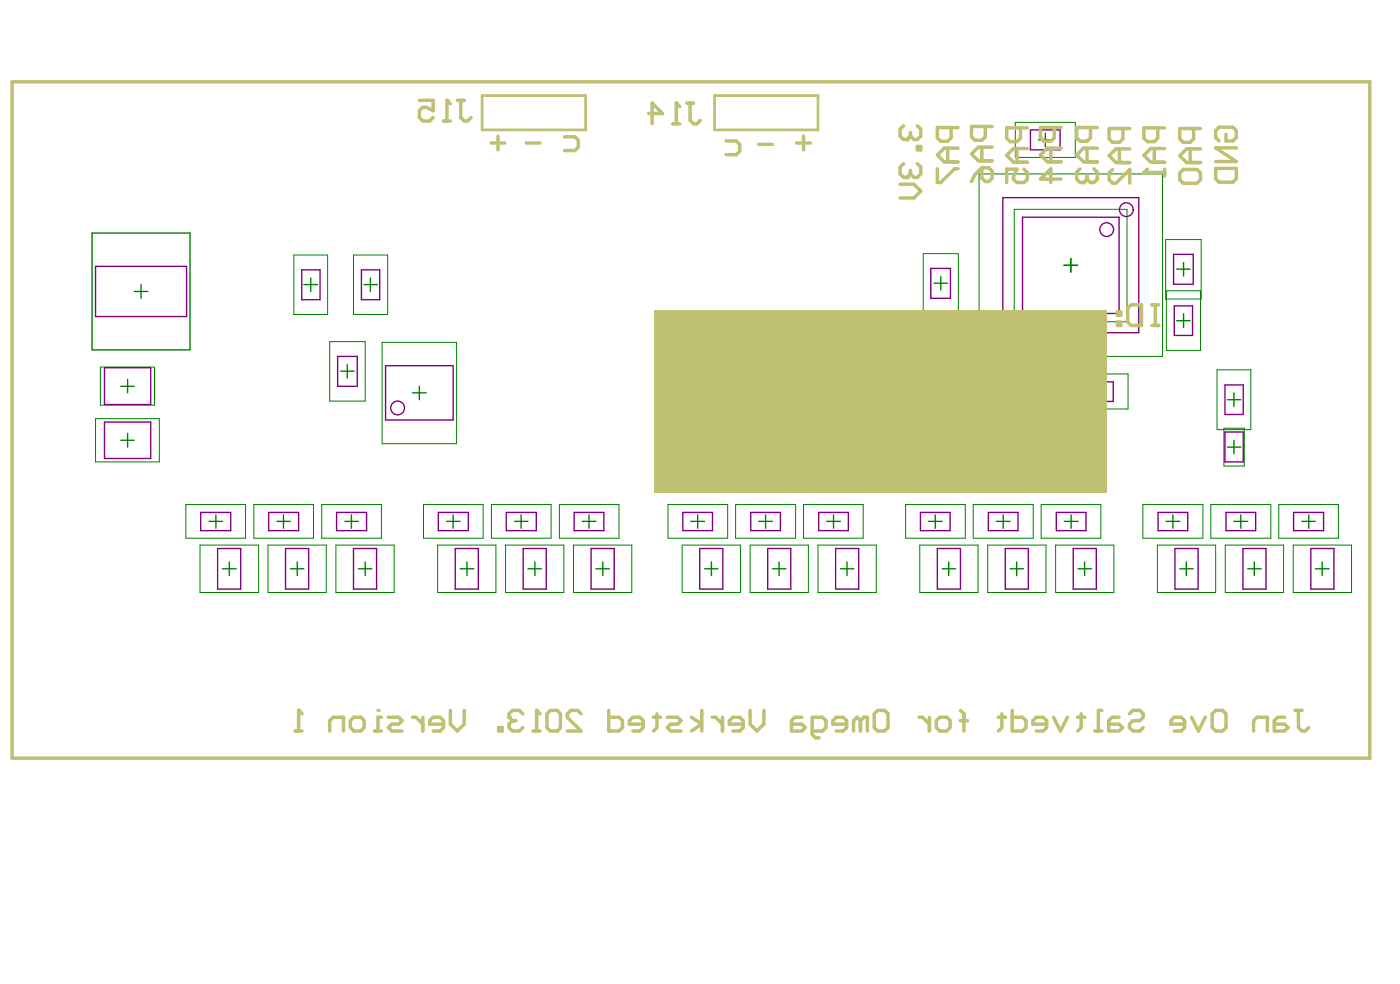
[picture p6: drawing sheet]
<svg xmlns="http://www.w3.org/2000/svg" width="288mm" height="202mm" viewBox="0 0 288 202" stroke-linecap="round" stroke-linejoin="round" font-family="sans-serif">
<g fill="none" stroke="#008000" stroke-width=".28">
<path d="M213.5 28.7h2.8M214.9 27.3v2.9M18.9 47.9h20.2v24h-20.2zM27.6 59.9h2.8M29 58.5v2.8M62.5 58.5h2.8M63.9 57.1v2.8M74.8 58.5h2.8M76.2 57.1v2.8M192 58.2h2.9M193.4 56.8v2.8M218.8 54.5h2.8"/>
<path d="M220.2 53.1v2.8M241.9 55.3h2.8M243.4 53.9v2.8M24.8 79.4h2.8M26.2 77.9v2.8M70.1 76.3h2.7M71.4 74.9v2.8M86.2 79.4v2.7M225.9 79.1v2.7M241.9 65.9h2.8M243.4 64.5v2.8M24.8 90.4h2.8"/>
<path d="M26.2 89v2.9M84.8 80.7h2.8M198.5 94.9h2.7M199.8 93.5v2.8M224.4 80.4h2.8M252.4 82.1h2.7M252.4 91.9h2.7M253.7 80.7v2.8M253.7 90.4v2.8M43 107.1h2.7M44.4 105.8v2.7M45.7 116.8h2.9"/>
<path d="M47.2 115.4v2.9M56.9 107.1h2.8M58.3 105.8v2.7M59.7 116.8h2.8M61.1 115.4v2.9M70.9 107.1h2.8M72.3 105.8v2.7M73.7 116.8h2.7M75.1 115.4v2.9M91.8 107.1h2.8M93.2 105.8v2.7M94.6 116.8h2.8"/>
<path d="M96 115.4v2.9M105.8 107.1h2.8M107.1 105.8v2.7M108.6 116.8h2.7M110 115.4v2.9M119.7 107.1h2.8M121.1 105.8v2.7M122.5 116.8h2.8M124 115.4v2.9M142 107.1h2.9M143.5 105.8v2.7M144.9 116.8h2.7"/>
<path d="M146.3 115.4v2.9M156 107.1h2.8M157.4 105.8v2.7M158.8 116.8h2.8M160.2 115.4v2.9M170 107.1h2.8M171.4 105.8v2.7M172.8 116.8h2.8M174.2 115.4v2.9M190.9 107.1h2.8M192.3 105.8v2.7M193.7 116.8h2.8"/>
<path d="M195.1 115.4v2.9M204.9 107.1h2.8M206.3 105.8v2.7M207.7 116.8h2.8M209 115.4v2.9M218.8 107.1h2.9M220.2 105.8v2.7M221.7 116.8h2.7M223 115.4v2.9M239.8 107.1h2.8M241.2 105.8v2.7M242.6 116.8h2.8"/>
<path d="M243.9 115.4v2.9M253.7 107.1h2.9M255.1 105.8v2.7M256.6 116.8h2.7M257.9 115.4v2.9M267.7 107.1h2.8M269.1 105.8v2.7M270.5 116.8h2.8M271.9 115.4v2.9"/>
</g>
<g fill="none" stroke="#008000" stroke-width=".21">
<path d="M201.3 35.7h37.7v37.5h-37.7zM208.8 25.1h12.3v7.2h-12.3zM60.4 52.4h7v12.2h-7zM72.7 52.4h7v12.2h-7zM189.8 52.1h7.3v12.2h-7.3zM208.5 43h23.2v23.1h-23.2zM239.7 49.2h7.3v12.2h-7.3zM239.8 59.7h7v12.3h-7zM20.6 75.4h11.2v7.8h-11.2zM67.8 70.2h7.3v12.2h-7.3zM78.6 70.3h15.3v20.9h-15.3zM219.7 76.8h12.2v7.2h-12.2z"/>
<path d="M250.2 76h7v12.3h-7zM19.6 86h13.2v8.9h-13.2zM195.9 92.8h7.9v4.2h-7.9zM251.7 88h4.1v7.7h-4.1zM38.2 103.6h12.3v7h-12.3zM41.1 112h12.1v9.7h-12.1zM52.2 103.6h12.3v7h-12.3zM55.1 112h12v9.7h-12zM66.2 103.6h12.2v7h-12.2zM69.1 112h12v9.7h-12zM87.1 103.6h12.2v7h-12.2zM90 112h12v9.7h-12z"/>
<path d="M101 103.6h12.3v7h-12.3zM104 112h11.9v9.7h-11.9zM115 103.6h12.3v7h-12.3zM117.9 112h12v9.7h-12zM137.4 103.6h12.2v7h-12.2zM140.3 112h11.9v9.7h-11.9zM151.3 103.6h12.3v7h-12.3zM154.2 112h12v9.7h-12zM165.2 103.6h12.3v7h-12.3zM168.2 112h12v9.7h-12zM186.2 103.6h12.3v7h-12.3zM189.1 112h12v9.7h-12z"/>
<path d="M200.1 103.6h12.3v7h-12.3zM203.1 112h12v9.7h-12zM214.1 103.6h12.2v7h-12.2zM217.1 112h11.9v9.7h-11.9zM235 103.6h12.3v7h-12.3zM238 112h12v9.7h-12zM249 103.6h12.3v7h-12.3zM251.9 112h12v9.7h-12zM262.9 103.6h12.3v7h-12.3zM265.9 112h12v9.7h-12z"/>
</g>
<g fill="none" stroke="#800080" stroke-width=".28">
<path d="M211.9 26.7h6.1v4.1h-6.1zM19.6 54.7h18.8v10.3h-18.8zM62 55.4h3.8v6.2h-3.8zM74.3 55.4h3.8v6.2h-3.8zM191.4 55.1h4v6.2h-4zM206.2 40.6h27.9v27.7h-27.9zM210.3 44.6h19.8v19.8h-19.8zM241.3 52.3h4.1v6.1h-4.1zM21.5 75.5h9.5v7.6h-9.5zM69.4 73.2h4.1v6.2h-4.1zM79.3 75.1h13.9v11.2h-13.9zM222.7 78.4h6.2v4.1h-6.2z"/>
<path d="M241.5 62.8h3.7v6.1h-3.7zM251.9 79.1h3.7v6h-3.7zM21.5 86.7h9.5v7.5h-9.5zM196.8 93h6.1v3.8h-6.1zM251.9 88.7h3.7v6.2h-3.7zM41.3 105.3h6.1v3.7h-6.1zM44.7 112.7h4.8v8.3h-4.8zM55.2 105.3h6.2v3.7h-6.2zM58.7 112.7h4.8v8.3h-4.8zM69.2 105.3h6.2v3.7h-6.2zM72.7 112.7h4.7v8.3h-4.7zM90.1 105.3h6.2v3.7h-6.2z"/>
<path d="M93.6 112.7h4.8v8.3h-4.8zM104.1 105.3h6.2v3.7h-6.2zM107.6 112.7h4.7v8.3h-4.7zM118.1 105.3h6.1v3.7h-6.1zM121.5 112.7h4.8v8.3h-4.8zM140.4 105.3h6.1v3.7h-6.1zM143.9 112.7h4.7v8.3h-4.7zM154.4 105.3h6.1v3.7h-6.1zM157.8 112.7h4.8v8.3h-4.8zM168.3 105.3h6.1v3.7h-6.1zM171.8 112.7h4.8v8.3h-4.8zM189.3 105.3h6.1v3.7h-6.1z"/>
<path d="M192.7 112.7h4.8v8.3h-4.8zM203.2 105.3h6.1v3.7h-6.1zM206.7 112.7h4.8v8.3h-4.8zM217.2 105.3h6.1v3.7h-6.1zM220.7 112.7h4.7v8.3h-4.7zM238.1 105.3h6.1v3.7h-6.1zM241.6 112.7h4.7v8.3h-4.7zM252.1 105.3h6.1v3.7h-6.1zM255.6 112.7h4.7v8.3h-4.7zM266 105.3h6.2v3.7h-6.2zM269.5 112.7h4.8v8.3h-4.8z"/>
<circle cx="227.6" cy="47.2" r="1.42"/>
<circle cx="231.6" cy="43.1" r="1.42"/>
<circle cx="81.8" cy="83.8" r="1.42"/>
</g>
<path d="M134.5 63.8h93v37.5h-93z" fill="#c0c073"/>
<path d="M99.1 19.6h21.3v7.1h-21.3zM146.9 19.6h21.3v7.1h-21.3z" fill="none" stroke="#c0c073" stroke-width=".57"/>
<g fill="none" stroke="#c0c073" stroke-width=".71">
<path d="M2.5 16.8h279.2v138.9h-279.2zM101 29.4h2.8M102.4 28v2.8M108.2 29.4h2.8M116.1 28.1h2.1l.7 .7v1.4l-.7 .7h-2.1M149.3 29h2.1l.7 .7v1.4l-.7 .7h-2.1M156 29.7h2.8M163.8 29.4h2.8M165.2 28v2.8M192.7 34.7v2.8h.7l2.9-2.8h.7M194.9 30.4v2.9M195.6 26.2v2.1l-.7 .7h-1.5l-.7-.7v-2.1h4.3"/>
<path d="M197 30.4h-2.8l-1.5 1.4 1.5 1.5h2.8M216.1 30.4v2.9M216.8 26.2v2.1l-.7 .7h-1.5l-.7-.7v-2.1h4.3M218.2 30.4h-2.8l-1.5 1.4 1.5 1.5h2.8M218.2 36.8h-4.3l2.2-2.1v2.8M235.2 35.4h4.3M237.3 30.5v2.8M238 26.3v2.1l-.7 .7h-1.4l-.7-.7v-2.1h4.3M239.5 30.5h-2.9l-1.4 1.4 1.4 1.4h2.9M239.5 34.7v1.5M229.8 66.2h.7v.7h-.7zM229.8 64h.7v.7h-.7z"/>
<path d="M231.9 63.3l.7-.7h2.1v4.3h-2.1l-.7-.7zM236.8 62.6h1.5M236.8 66.9h1.5M237.6 62.6v4.3"/>
</g>
<circle cx="235.2" cy="35.4" r=".35" fill="#c0c073"/>
<path d="M185.8 25.8l-.7 .8v1.4l.7 .7h.7M235.9 34.7l-.7 .7M250 34.6h4.2v2.1l-.7 .7h-2.8l-.7-.7zM252.1 27.5v1.5h1.4l.7-.8v-1.4l-.7-.7h-2.8l-.7 .7v1.4l.7 .8M254.2 30.4h-4.2l4.2 2.8h-4.2" fill="none" stroke="#c0c073" stroke-width=".71"/>
<circle cx="186.5" cy="28.7" r=".35" fill="#c0c073"/>
<path d="M185.8 33.6l-.7 .7v1.4l.7 .7h.7M187.2 28l-.7 .7M187.2 27.3v.7M188.6 25.8l.7 .8v1.4l-.7 .7h-.7l-.7-.7M188.6 30.1h.7v.7h-.7z" fill="none" stroke="#c0c073" stroke-width=".71"/>
<circle cx="186.5" cy="36.4" r=".35" fill="#c0c073"/>
<g fill="none" stroke="#c0c073" stroke-width=".71">
<path d="M91.2 24.9h1.4M91.9 20.6v4.3M94 20.6h1.4M94.7 20.6v3.6l.7 .7h.8l.7-.7M185.1 37.8h2.8l1.4 1.5-1.4 1.4h-2.8M187.2 35.7l-.7 .7M187.2 35v.7M188.6 33.6l.7 .7v1.4l-.7 .7h-.7l-.7-.7M209.1 30.5v2.8M209.8 26.3v2.1l-.7 .7h-1.4l-.7-.7v-2.1h4.2M210.5 34.7l.7 .7v1.5l-.7 .6h-1.4l-.7-.6v-.7l.7-1.5h-2.1v2.8M211.2 30.5h-2.8l-1.4 1.4 1.4 1.4h2.8"/>
<path d="M228.8 34.8l-.8 .7v1.4l.8 .7h.7l2.8-2.8v2.8M230.2 30.6v2.8M230.9 26.4v2.1l-.7 .7h-1.4l-.8-.7v-2.1h4.3M232.3 30.6h-2.8l-1.5 1.4 1.5 1.4h2.8M242.6 35.5l.7-.7h2.8l.7 .7v1.4l-.7 .7h-2.8l-.7-.7zM244.7 30.6v2.8M245.4 26.4v2.1l-.7 .7h-1.4l-.7-.7v-2.1h4.2M246.8 30.6h-2.8l-1.4 1.4 1.4 1.4h2.8"/>
</g>
<circle cx="91.9" cy="20.6" r=".35" fill="#c0c073"/>
<path d="M86.2 20.6h2.9v2.1l-1.5-.7h-.7l-.7 .7v1.5l.7 .7h1.5l.7-.7M91.9 20.6l.7 .7M138.3 25.4h1.5M139.1 21.2v4.2M141.2 21.2h1.4M141.9 21.2v3.5l.7 .7h.7l.7-.7" fill="none" stroke="#c0c073" stroke-width=".71"/>
<circle cx="139.1" cy="21.2" r=".35" fill="#c0c073"/>
<path d="M133.4 23.3h2.8l-2.1-2.1v4.2M139.1 21.2l.7 .7M222.1 34.7l-.7 .7v1.4l.7 .7h.7M223.5 30.4v2.9M224.2 26.2v2.1l-.7 .7h-1.4l-.7-.7v-2.1h4.2M225.6 30.4h-2.8l-1.4 1.4 1.4 1.5h2.8" fill="none" stroke="#c0c073" stroke-width=".71"/>
<circle cx="222.8" cy="37.5" r=".35" fill="#c0c073"/>
<g fill="none" stroke="#c0c073" stroke-width=".71">
<path d="M201.9 30.2v2.8M201.9 34.5h1.4l.7 .7v1.4l-.7 .7h-.7l-.7-.7zM201.9 34.5l-1.4 1.4-.7 1.4M202.6 26v2.1l-.7 .7h-1.4l-.7-.7v-2.1h4.2M204 30.2h-2.8l-1.4 1.4 1.4 1.4h2.8M223.5 36.8l-.7 .7M223.5 36.1v.7M224.9 34.7l.7 .7v1.4l-.7 .7h-.7l-.7-.7M109.6 150.2h1.4M110.3 145.9v4.3M112.5 146.6l.7-.7h1.4l.6 .7v2.9l-.6 .7h-1.4l-.7-.7zM119.5 146.6l-.7-.7h-1.4l-.8 .7v.7l2.9 2.9h-2.9"/>
<path d="M125.2 145.9v4.3h2.1l.7-.7v-1.4l-.7-.8h-2.1M132.2 148.8h-2.8v-.7l.7-.8h1.4l.7 .8v1.4l-.7 .7h-1.4M134.4 147.3h1.4M135.1 146.6v2.9l-.7 .7M137.2 147.3h2.1l.7 .8-.7 .7h-1.4l-.7 .7 .7 .7h2.1M142.2 147.3l2.1 1.5-2.1 1.4M144.3 145.9v4.3M146.4 147.3h.7l1.5 1.5M148.6 147.3v2.9M152.8 148.8h-2.8v-.7l.7-.8h1.4l.7 .8v1.4l-.7 .7h-1.4M154.2 145.9v2.9l1.4 1.4 1.5-1.4v-2.9M164.9 147.3h-1.5l-.7 .8v2.1h2.2l.7-.7-.7-.7h-2.2"/>
<path d="M167 150.2h2.1l.7-.7v-1.4l-.7-.8h-2.1v3.6l.7 .7h.7M174.1 148.8h-2.8v-.7l.7-.8h1.4l.7 .8v1.4l-.7 .7h-1.4M176.9 148.1l.7-.8h.7v2.9M176.9 148.1v2.1M176.9 148.1l-.7-.8-.7 .8v2.1M179.8 146.6l.7-.7h1.4l.7 .7v2.9l-.7 .7h-1.4l-.7-.7zM189 147.3h.7l1.4 1.5M191.1 147.3v2.9M192.5 148.1l.7-.8h1.5l.7 .8v1.4l-.7 .7h-1.5l-.7-.7zM197.5 148.1h1.4M197.5 145.9l.7 .7v3.6M205.3 147.3h1.4"/>
<path d="M206 146.6v2.9l-.7 .7M208.1 145.9v4.3h2.2l.7-.7v-1.4l-.7-.8h-2.2M215.2 148.8h-2.8v-.7l.7-.8h1.4l.7 .8v1.4l-.7 .7h-1.4M216.6 147.3l1.5 2.9 1.4-2.9M221.6 147.3h1.4M222.3 146.6v2.9l-.7 .7M225.1 150.2h1.5M226.6 145.9h-.7v4.3M230.1 147.3h-1.4l-.7 .8v2.1h2.1l.7-.7-.7-.7h-2.1M232.2 146.6l.7-.7h1.5l.7 .7v.7l-.7 .8h-1.5l-.7 .7v.7l.7 .7h1.5l.7-.7M243.6 148.8h-2.9v-.7l.8-.8h1.4l.7 .8v1.4l-.7 .7h-1.4M245 147.3l1.4 2.9 1.4-2.9"/>
<path d="M249.3 146.6l.7-.7h1.4l.7 .7v2.9l-.7 .7h-1.4l-.7-.7zM257.8 150.2v-2.1l.7-.8h2.1v2.9M264.1 147.3h-1.4l-.7 .8v2.1h2.1l.8-.7-.8-.7h-2.1M266.3 145.9h1.4M267 145.9v3.6l.7 .7h.7l.7-.7"/>
</g>
<circle cx="110.3" cy="145.9" r=".35" fill="#c0c073"/>
<path d="M107.5 146.6l-.7-.7h-1.4l-.7 .7v.7M110.3 145.9l.7 .7" fill="none" stroke="#c0c073" stroke-width=".71"/>
<circle cx="104.7" cy="147.3" r=".35" fill="#c0c073"/>
<path d="M77 150.2h1.4M78.4 147.3h-.7v2.9M79.8 147.3h2.2l.7 .8-.7 .7h-1.4l-.8 .7 .8 .7h2.1M84.8 147.3h.7l1.4 1.5M86.9 147.3v2.9M91.2 148.8h-2.8v-.7l.7-.8h1.4l.7 .8v1.4l-.7 .7h-1.4M92.6 145.9v2.9l1.4 1.4 1.4-1.4v-2.9M102.5 149.5h.7v.7h-.7zM104.7 147.3l.7 .8M105.4 148.1h.7M105.4 148.1l-.7 .7v.7l.7 .7h1.4l.7-.7" fill="none" stroke="#c0c073" stroke-width=".71"/>
<circle cx="77.7" cy="145.9" r=".35" fill="#c0c073"/>
<path d="M60.7 150.2h1.4M61.4 145.9v4.3M67.8 150.2v-2.1l.7-.8h2.1v2.9M72 148.1l.8-.8h1.4l.7 .8v1.4l-.7 .7h-1.4l-.8-.7z" fill="none" stroke="#c0c073" stroke-width=".71"/>
<circle cx="61.4" cy="145.9" r=".35" fill="#c0c073"/>
<path d="M61.4 145.9l.7 .7" fill="none" stroke="#c0c073" stroke-width=".71"/>
</svg>
